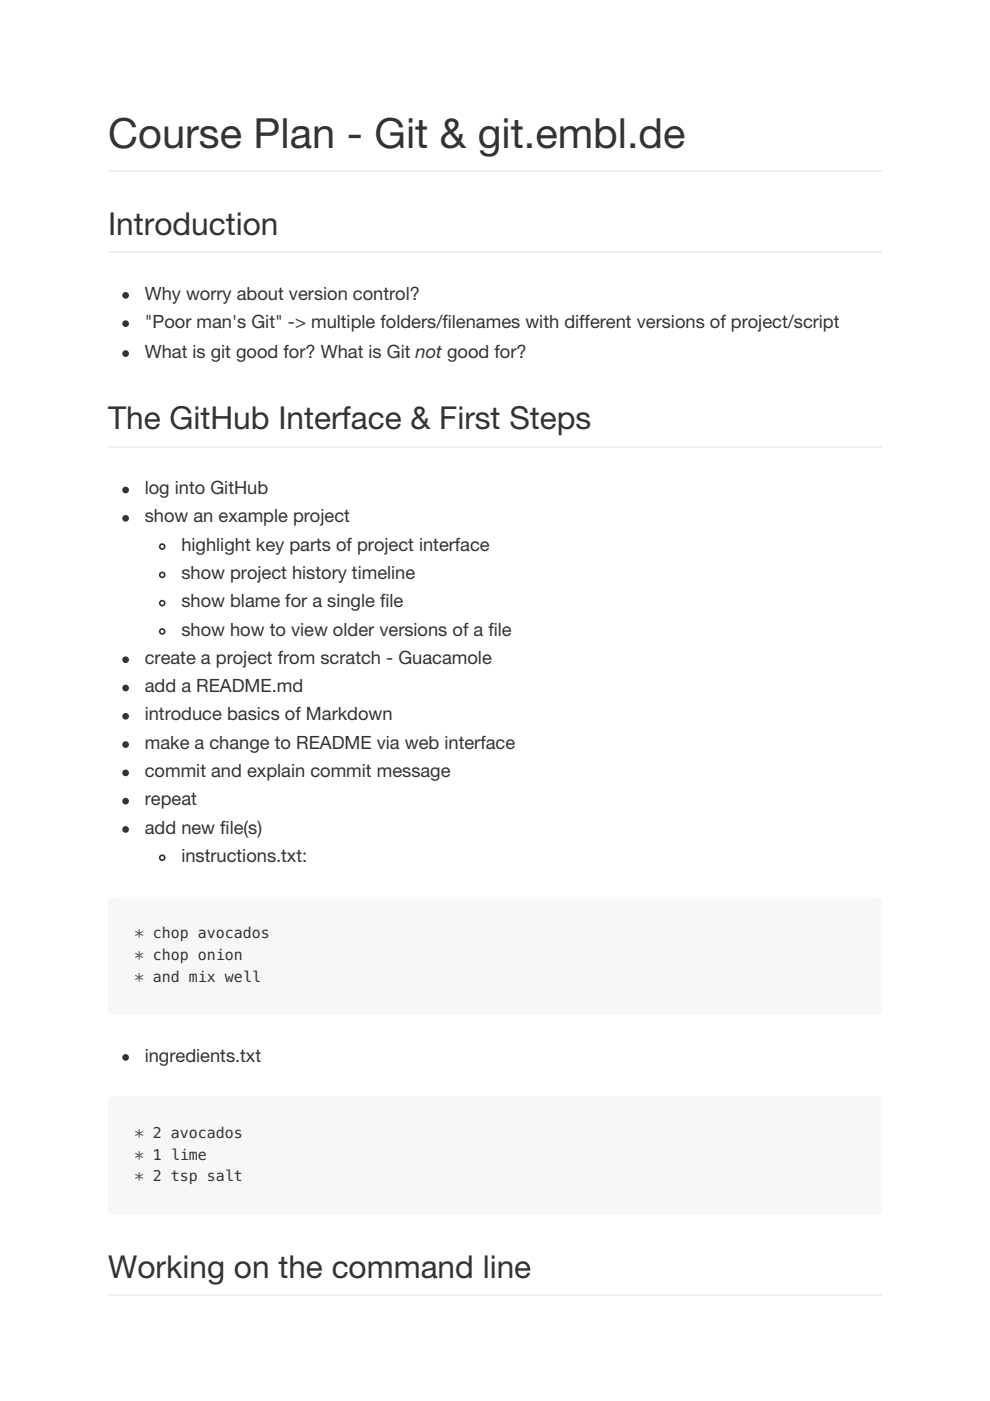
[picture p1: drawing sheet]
<svg xmlns="http://www.w3.org/2000/svg" width="210mm" height="297mm" viewBox="0 0 210 297" stroke-linecap="round" stroke-linejoin="round" font-family="sans-serif">
<defs><g id="words">
<text font-size="8.8" fill="#333" x="22.9" y="31.4">Course Plan - Git &amp; git.embl.de</text>
<g font-size="6.7" fill="#333">
<text x="22.9" y="49.7">Introduction</text>
<text x="22.9" y="91">The GitHub Interface &amp; First Steps</text>
<text x="22.9" y="270.9">Working on the command line</text>
</g>
<g font-size="3.9" fill="#333">
<text x="30.7" y="63.5">Why worry about version control?</text>
<text x="30.7" y="69.5">&quot;Poor man's Git&quot; -&gt; multiple folders/filenames with different versions of project/script</text>
<text x="30.7" y="75.8">What is git good for? What is Git not good for?</text>
<text x="30.7" y="104.8">log into GitHub</text>
<text x="30.7" y="110.8">show an example project</text>
<text x="38.5" y="116.8">highlight key parts of project interface</text>
<text x="38.5" y="122.8">show project history timeline</text>
<text x="38.5" y="128.8">show blame for a single file</text>
<text x="38.5" y="134.8">show how to view older versions of a file</text>
<text x="30.7" y="140.8">create a project from scratch - Guacamole</text>
<text x="30.7" y="146.8">add a README.md</text>
<text x="30.7" y="152.8">introduce basics of Markdown</text>
<text x="30.7" y="158.7">make a change to README via web interface</text>
<text x="30.7" y="164.7">commit and explain commit message</text>
<text x="30.7" y="170.7">repeat</text>
<text x="30.7" y="176.7">add new file(s)</text>
<text x="38.5" y="182.7">instructions.txt:</text>
<text x="30.7" y="225.1">ingredients.txt</text>
</g>
<g font-size="3.2" fill="#990073">
<text x="28.6" y="199">* chop avocados</text>
<text x="28.6" y="203.6">* chop onion</text>
<text x="28.6" y="208.1">* and mix well</text>
<text x="28.6" y="241.3">* 2 avocados</text>
<text x="28.6" y="245.9">* 1 lime</text>
<text x="28.6" y="250.5">* 2 tsp salt</text>
</g>
</g></defs>
<path d="M22.9 36.2h164.1M22.9 53.4h164.1M22.9 94.7h164.1" fill="none" stroke="#eee" stroke-width=".35"/>
<g fill="#f7f7f7">
<path d="M23.1 190.6l.9-.5h161.9a1.06 1.06 0 0 1 1.1 1.1v22.9a1.06 1.06 0 0 1-1.1 1.1h-161.9a1.06 1.06 0 0 1-1.1-1.1v-22.9z" fill-rule="evenodd"/>
<path d="M23.1 232.9l.9-.4h161.9a1.06 1.06 0 0 1 1.1 1v23a1.06 1.06 0 0 1-1.1 1h-161.9a1.06 1.06 0 0 1-1.1-1v-23z" fill-rule="evenodd"/>
</g>
<path d="M22.9 274.6h164.1" fill="none" stroke="#eee" stroke-width=".35"/>
<g fill="#333" stroke="#333" stroke-width=".35">
<circle cx="26.6" cy="62.6" r=".53"/>
<circle cx="26.6" cy="68.6" r=".53"/>
<circle cx="26.6" cy="75" r=".53"/>
<circle cx="26.6" cy="103.9" r=".53"/>
<circle cx="26.6" cy="109.9" r=".53"/>
<circle cx="26.6" cy="139.9" r=".53"/>
<circle cx="26.6" cy="145.9" r=".53"/>
<circle cx="26.6" cy="151.9" r=".53"/>
<circle cx="26.6" cy="157.9" r=".53"/>
<circle cx="26.6" cy="163.9" r=".53"/>
<circle cx="26.6" cy="169.9" r=".53"/>
<circle cx="26.6" cy="175.9" r=".53"/>
<circle cx="26.6" cy="224.2" r=".53"/>
</g>
<g fill="none" stroke="#333" stroke-width=".35">
<circle cx="34.4" cy="115.9" r=".53"/>
<circle cx="34.4" cy="133.9" r=".53"/>
<circle cx="34.4" cy="127.9" r=".53"/>
<circle cx="34.4" cy="121.9" r=".53"/>
<circle cx="34.4" cy="181.9" r=".53"/>
</g>
<use href="#words"/>
</svg>
